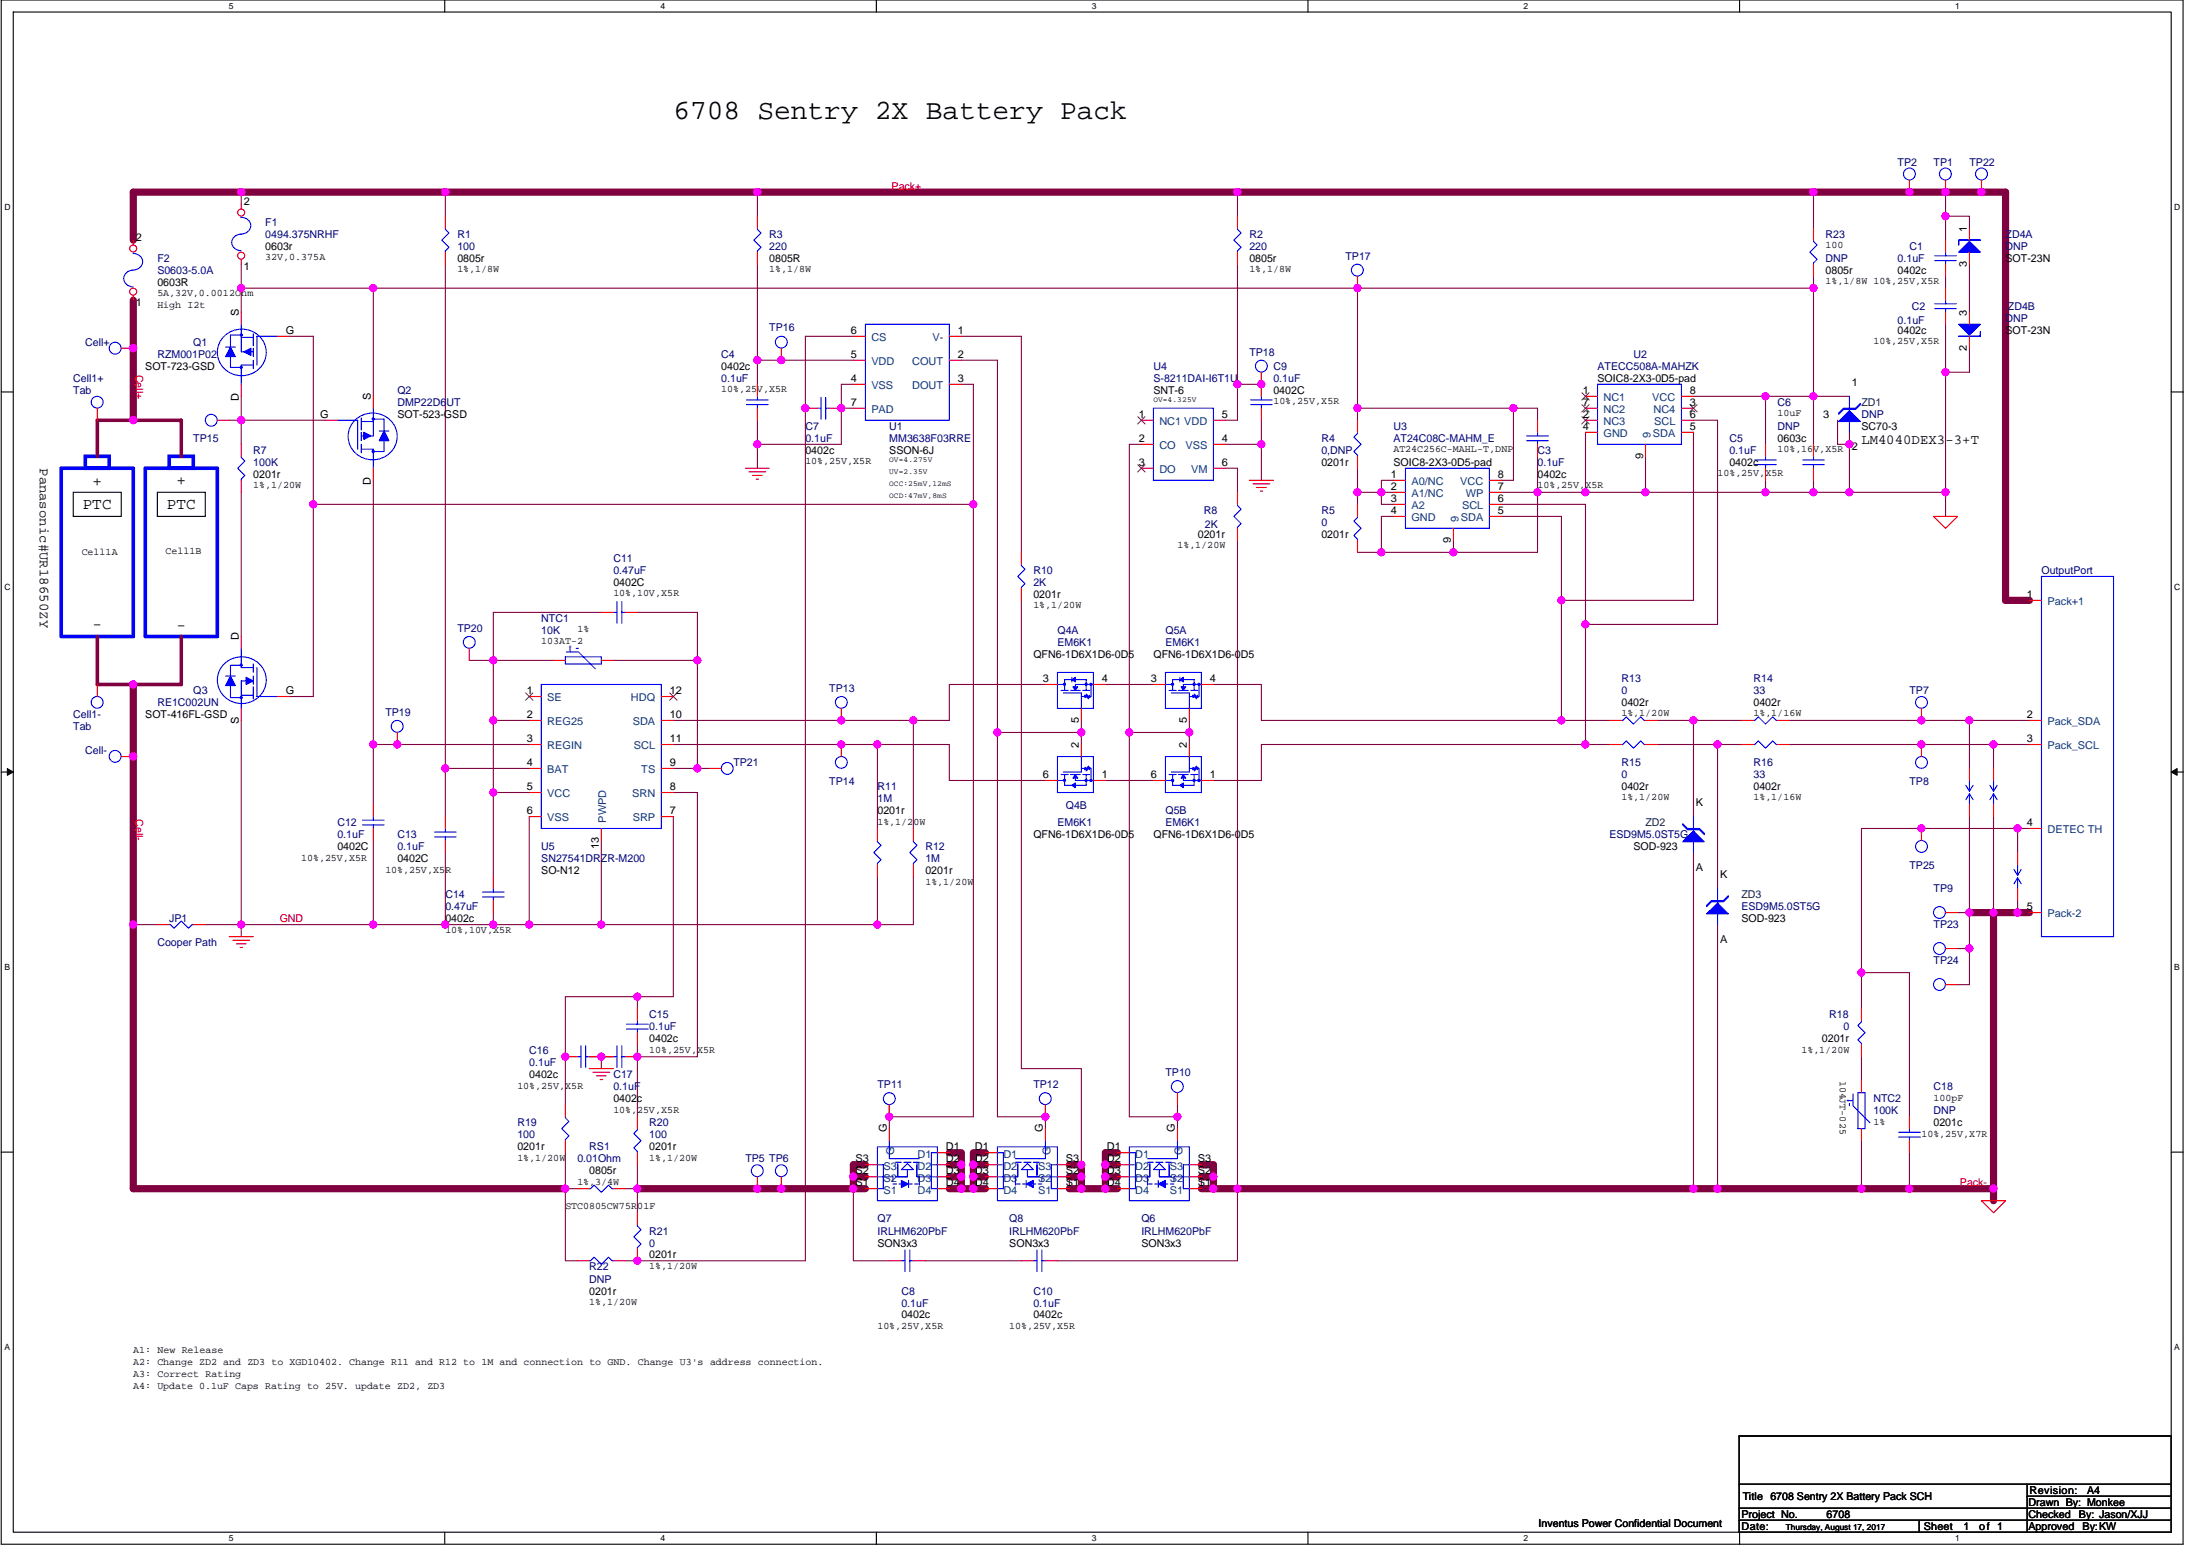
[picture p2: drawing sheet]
<svg xmlns="http://www.w3.org/2000/svg" width="297mm" height="210mm" viewBox="0 0 297 210" stroke-linecap="round" stroke-linejoin="round" font-family="sans-serif">
<defs><g id="words">
<text font-size="3.8" x="91.2" y="16">6708 Sentry 2X Battery Pack</text>
<g font-size="2.2">
<text x="12.5" y="65.8">+</text>
<text x="23.9" y="65.6">+</text>
<text x="11.2" y="68.9">PTC</text>
<text x="22.6" y="68.9">PTC</text>
<text x="12.5" y="85.1">-</text>
<text x="23.9" y="85.3">-</text>
</g>
<g font-size="1.9">
<text x="5.4" y="63.4" transform="rotate(90 5.4 63.4)">Panasonic#UR18650ZY</text>
<text x="252.1" y="60">LM4040DEX3-3+T</text>
</g>
<g font-size="1.6" fill="#00f">
<text x="77.1" y="88.2">t</text>
<text x="251" y="149.2" transform="rotate(-90 251 149.2)">t</text>
</g>
<g font-size="1.5" fill="#000080">
<text x="257" y="22.5">TP2</text>
<text x="261.9" y="22.5">TP1</text>
<text x="266.8" y="22.5">TP22</text>
<text x="21.3" y="35.5">F2</text>
<text x="35.9" y="30.6">F1</text>
<text x="35.9" y="32.2">0494.375NRHF</text>
<text x="62" y="32.2">R1</text>
<text x="62" y="33.8">100</text>
<text x="104.2" y="32.2">R3</text>
<text x="104.2" y="33.8">220</text>
<text x="169.2" y="32.2">R2</text>
<text x="169.2" y="33.8">220</text>
<text x="182.2" y="35.1">TP17</text>
<text x="247.3" y="32.2">R23</text>
<text x="247.3" y="35.5">DNP</text>
<text x="257" y="35.5">0.1uF</text>
<text x="258.6" y="33.8">C1</text>
<text x="271.6" y="32.2">ZD4A</text>
<text x="271.6" y="33.8">DNP</text>
<text x="21.3" y="37.1">S0603-5.0A</text>
<text x="259" y="42">C2</text>
<text x="272" y="42">ZD4B</text>
<text x="11.6" y="46.8">Cell+</text>
<text x="26.2" y="46.8">Q1</text>
<text x="104.2" y="44.9">TP16</text>
<text x="257" y="43.9">0.1uF</text>
<text x="271.6" y="43.6">DNP</text>
<text x="9.9" y="51.7">Cell1+</text>
<text x="9.9" y="53.3">Tab</text>
<text x="21.3" y="48.5">RZM001P02</text>
<text x="53.8" y="53.3">Q2</text>
<text x="97.7" y="48.5">C4</text>
<text x="97.7" y="51.7">0.1uF</text>
<text x="156.2" y="50.1">U4</text>
<text x="156.2" y="51.7">S-8211DAI-I6T1U</text>
<text x="169.2" y="48.1">TP18</text>
<text x="172.5" y="50.1">C9</text>
<text x="172.5" y="51.7">0.1uF</text>
<text x="216.4" y="50.1">ATECC508A-MAHZK</text>
<text x="221.3" y="48.5">U2</text>
<text x="26.2" y="59.8">TP15</text>
<text x="53.8" y="55">DMP22D6UT</text>
<text x="109.1" y="58.2">C7</text>
<text x="109.1" y="59.8">0.1uF</text>
<text x="120.5" y="58.2">U1</text>
<text x="120.5" y="59.8">MM3638F03RRE</text>
<text x="179" y="59.8">R4</text>
<text x="188.7" y="58.2">U3</text>
<text x="188.7" y="59.8">AT24C08C-MAHM_E</text>
<text x="234.2" y="59.8">C5</text>
<text x="240.8" y="55">C6</text>
<text x="240.8" y="58.2">DNP</text>
<text x="252.1" y="56.6">DNP</text>
<text x="34.3" y="61.5">R7</text>
<text x="34.3" y="63.1">100K</text>
<text x="179" y="61.5">0,DNP</text>
<text x="208.3" y="61.5">C3</text>
<text x="208.3" y="63.1">0.1uF</text>
<text x="234.2" y="61.5">0.1uF</text>
<text x="163.1" y="69.6">R8</text>
<text x="163.2" y="71.5">2K</text>
<text x="179" y="69.6">R5</text>
<text x="179" y="71.2">0</text>
<text x="83.1" y="76.1">C11</text>
<text x="83.1" y="77.7">0.47uF</text>
<text x="140" y="77.7">R10</text>
<text x="276.5" y="77.7">OutputPort</text>
<text x="140" y="79.4">2K</text>
<text x="62" y="85.5">TP20</text>
<text x="73.3" y="84.2">NTC1</text>
<text x="73.3" y="85.9">10K</text>
<text x="143.2" y="85.9">Q4A</text>
<text x="143.2" y="87.5">EM6K1</text>
<text x="157.9" y="85.9">Q5A</text>
<text x="157.9" y="87.5">EM6K1</text>
<text x="21.3" y="95.6">RE1C002UN</text>
<text x="26.2" y="94">Q3</text>
<text x="112.3" y="93.6">TP13</text>
<text x="219.6" y="92.4">R13</text>
<text x="219.6" y="94">0</text>
<text x="237.5" y="92.4">R14</text>
<text x="237.5" y="94">33</text>
<text x="258.6" y="94">TP7</text>
<text x="9.9" y="97.2">Cell1-</text>
<text x="9.9" y="98.8">Tab</text>
<text x="52.2" y="96.9">TP19</text>
<text x="11.6" y="102.1">Cell-</text>
<text x="99.3" y="103.7">TP21</text>
<text x="112.3" y="106.3">TP14</text>
<text x="118.8" y="107">R11</text>
<text x="219.6" y="103.7">R15</text>
<text x="219.6" y="105.3">0</text>
<text x="237.5" y="103.7">R16</text>
<text x="237.5" y="105.3">33</text>
<text x="258.6" y="106.3">TP8</text>
<text x="45.7" y="111.9">C12</text>
<text x="45.7" y="113.5">0.1uF</text>
<text x="53.8" y="113.5">C13</text>
<text x="118.8" y="108.6">1M</text>
<text x="143.2" y="111.9">EM6K1</text>
<text x="144.4" y="109.6">Q4B</text>
<text x="157.9" y="110.2">Q5B</text>
<text x="157.9" y="111.9">EM6K1</text>
<text x="218" y="113.5">ESD9M5.0ST5G</text>
<text x="53.8" y="115.1">0.1uF</text>
<text x="73.3" y="115.1">U5</text>
<text x="73.3" y="116.7">SN27541DRZR-M200</text>
<text x="125.3" y="115.1">R12</text>
<text x="125.3" y="116.7">1M</text>
<text x="258.6" y="117.7">TP25</text>
<text x="22.9" y="124.9">JP1</text>
<text x="60.3" y="121.6">C14</text>
<text x="60.3" y="123.2">0.47uF</text>
<text x="235.9" y="123.2">ESD9M5.0ST5G</text>
<text x="261.9" y="125.7">TP23</text>
<text x="261.9" y="120.8">TP9</text>
<text x="21.3" y="128.1">Cooper Path</text>
<text x="261.9" y="130.6">TP24</text>
<text x="87.9" y="137.9">C15</text>
<text x="247.8" y="137.9">R18</text>
<text x="71.7" y="142.7">C16</text>
<text x="87.9" y="139.5">0.1uF</text>
<text x="249.7" y="139.5">0</text>
<text x="71.7" y="144.4">0.1uF</text>
<text x="83.1" y="146">C17</text>
<text x="83.1" y="147.6">0.1uF</text>
<text x="118.8" y="147.3">TP11</text>
<text x="140" y="147.3">TP12</text>
<text x="157.9" y="145.7">TP10</text>
<text x="253.8" y="149.2">NTC2</text>
<text x="261.9" y="147.6">C18</text>
<text x="70.1" y="152.5">R19</text>
<text x="70.1" y="154.1">100</text>
<text x="79.8" y="155.7">RS1</text>
<text x="87.9" y="152.5">R20</text>
<text x="87.9" y="154.1">100</text>
<text x="253.8" y="150.9">100K</text>
<text x="261.9" y="150.9">DNP</text>
<text x="78.2" y="157.4">0.01Ohm</text>
<text x="101" y="157.4">TP5 TP6</text>
<text x="87.9" y="167.1">R21</text>
<text x="118.8" y="167.1">IRLHM620PbF</text>
<text x="118.8" y="165.5">Q7</text>
<text x="136.7" y="167.1">IRLHM620PbF</text>
<text x="136.7" y="165.5">Q8</text>
<text x="154.6" y="167.1">IRLHM620PbF</text>
<text x="154.6" y="165.5">Q6</text>
<text x="79.8" y="172">R22</text>
<text x="79.8" y="173.6">DNP</text>
<text x="87.9" y="168.8">0</text>
<text x="122.1" y="175.3">C8</text>
<text x="122.1" y="176.9">0.1uF</text>
<text x="140" y="175.3">C10</text>
<text x="140" y="176.9">0.1uF</text>
</g>
<g font-size="1.5">
<text x="33" y="27.8">2</text>
<text x="18.4" y="32.7">2</text>
<text x="35.9" y="33.8">0603r</text>
<text x="62" y="35.5">0805r</text>
<text x="104.2" y="35.5">0805R</text>
<text x="169.2" y="35.5">0805r</text>
<text x="266.4" y="31.4" transform="rotate(-90 266.4 31.4)">1</text>
<text x="271.6" y="35.5">SOT-23N</text>
<text x="18.4" y="41.5">1</text>
<text x="21.3" y="38.7">0603R</text>
<text x="33" y="36.6">1</text>
<text x="247.3" y="37.1">0805r</text>
<text x="257" y="37.1">0402c</text>
<text x="266.4" y="36.1" transform="rotate(-90 266.4 36.1)">3</text>
<text x="32.3" y="42.8" transform="rotate(-90 32.3 42.8)">S</text>
<text x="38.7" y="45.2">G</text>
<text x="115.2" y="45.2">6</text>
<text x="129.7" y="45.2">1</text>
<text x="257" y="45.2">0402c</text>
<text x="266.4" y="47.5" transform="rotate(-90 266.4 47.5)">2</text>
<text x="266.4" y="42.8" transform="rotate(-90 266.4 42.8)">3</text>
<text x="271.6" y="45.2">SOT-23N</text>
<text x="19.7" y="50.1">SOT-723-GSD</text>
<text x="97.7" y="50.1">0402c</text>
<text x="115.2" y="51.7">4</text>
<text x="115.2" y="48.4">5</text>
<text x="129.7" y="48.4">2</text>
<text x="129.7" y="51.7">3</text>
<text x="156.2" y="53.3">SNT-6</text>
<text x="172.5" y="53.3">0402C</text>
<text x="214.4" y="53.3">1</text>
<text x="216.4" y="51.7">SOIC8-2X3-0D5-pad</text>
<text x="228.9" y="53.3">8</text>
<text x="250.8" y="52.2">1</text>
<text x="32.3" y="54.3" transform="rotate(-90 32.3 54.3)">D</text>
<text x="43.4" y="56.6">G</text>
<text x="50.2" y="54.1" transform="rotate(-90 50.2 54.1)">S</text>
<text x="53.8" y="56.6">SOT-523-GSD</text>
<text x="115.2" y="54.9">7</text>
<text x="154.3" y="56.6">1</text>
<text x="154.3" y="59.8">2</text>
<text x="165.5" y="56.6">5</text>
<text x="165.5" y="59.8">4</text>
<text x="214.4" y="56.6">2</text>
<text x="214.4" y="58.2">4</text>
<text x="214.4" y="54.9">7</text>
<text x="228.9" y="56.6">6</text>
<text x="228.9" y="54.9">3</text>
<text x="228.9" y="58.2">5</text>
<text x="240.8" y="59.8">0603c</text>
<text x="246.9" y="56.6">3</text>
<text x="252.1" y="58.2">SC70-3</text>
<text x="34.3" y="64.7">0201r</text>
<text x="50.2" y="65.6" transform="rotate(-90 50.2 65.6)">D</text>
<text x="109.1" y="61.5">0402c</text>
<text x="120.5" y="61.5">SSON-6J</text>
<text x="154.3" y="63.1">3</text>
<text x="165.5" y="63.1">6</text>
<text x="179" y="63.1">0201r</text>
<text x="188.4" y="64.7">1</text>
<text x="188.7" y="63.1">SOIC8-2X3-0D5-pad</text>
<text x="202.9" y="64.7">8</text>
<text x="208.3" y="64.7">0402c</text>
<text x="222.5" y="62.1" transform="rotate(-90 222.5 62.1)">9</text>
<text x="234.2" y="63.1">0402c</text>
<text x="250.8" y="61">2</text>
<text x="188.4" y="66.3">2</text>
<text x="188.4" y="67.9">3</text>
<text x="188.4" y="69.6">4</text>
<text x="202.9" y="67.9">6</text>
<text x="202.9" y="66.3">7</text>
<text x="202.9" y="69.6">5</text>
<text x="162.2" y="72.8">0201r</text>
<text x="179" y="72.8">0201r</text>
<text x="196.5" y="73.5" transform="rotate(-90 196.5 73.5)">9</text>
<text x="83.1" y="79.4">0402C</text>
<text x="140" y="81">0201r</text>
<text x="274.5" y="80.9">1</text>
<text x="32.3" y="86.6" transform="rotate(-90 32.3 86.6)">D</text>
<text x="140" y="89.1">QFN6-1D6X1D6-0D5</text>
<text x="156.2" y="89.1">QFN6-1D6X1D6-0D5</text>
<text x="38.7" y="94">G</text>
<text x="71.3" y="94">1</text>
<text x="90.7" y="94">12</text>
<text x="141.3" y="92.3">3</text>
<text x="149.2" y="92.3">4</text>
<text x="155.9" y="92.3">3</text>
<text x="163.9" y="92.3">4</text>
<text x="219.6" y="95.6">0402r</text>
<text x="237.5" y="95.6">0402r</text>
<text x="19.7" y="97.2">SOT-416FL-GSD</text>
<text x="32.3" y="98" transform="rotate(-90 32.3 98)">S</text>
<text x="71.3" y="97.2">2</text>
<text x="71.3" y="100.5">3</text>
<text x="90.7" y="100.5">11</text>
<text x="90.7" y="97.2">10</text>
<text x="146.1" y="101.3" transform="rotate(-90 146.1 101.3)">2</text>
<text x="146.1" y="97.9" transform="rotate(-90 146.1 97.9)">5</text>
<text x="160.8" y="101.3" transform="rotate(-90 160.8 101.3)">2</text>
<text x="160.8" y="97.9" transform="rotate(-90 160.8 97.9)">5</text>
<text x="274.5" y="100.5">3</text>
<text x="274.5" y="97.2">2</text>
<text x="71.3" y="103.7">4</text>
<text x="71.3" y="107">5</text>
<text x="90.7" y="107">8</text>
<text x="90.7" y="103.7">9</text>
<text x="141.3" y="105.3">6</text>
<text x="149.2" y="105.3">1</text>
<text x="155.9" y="105.3">6</text>
<text x="163.9" y="105.3">1</text>
<text x="219.6" y="107">0402r</text>
<text x="237.5" y="107">0402r</text>
<text x="71.3" y="110.2">6</text>
<text x="90.7" y="110.2">7</text>
<text x="118.8" y="110.2">0201r</text>
<text x="140" y="113.5">QFN6-1D6X1D6-0D5</text>
<text x="156.2" y="113.5">QFN6-1D6X1D6-0D5</text>
<text x="229.7" y="109.1">K</text>
<text x="274.5" y="111.8">4</text>
<text x="45.7" y="115.1">0402C</text>
<text x="53.8" y="116.7">0402C</text>
<text x="73.3" y="118.4">SO-N12</text>
<text x="81.1" y="115" transform="rotate(-90 81.1 115)">13</text>
<text x="125.3" y="118.4">0201r</text>
<text x="221.3" y="115.1">SOD-923</text>
<text x="229.7" y="117.9">A</text>
<text x="233" y="118.8">K</text>
<text x="60.3" y="124.9">0402c</text>
<text x="235.9" y="124.9">SOD-923</text>
<text x="274.5" y="123.2">5</text>
<text x="233" y="127.6">A</text>
<text x="87.9" y="141.1">0402c</text>
<text x="246.8" y="141.1">0201r</text>
<text x="71.7" y="146">0402c</text>
<text x="83.1" y="149.2">0402c</text>
<text x="70.1" y="155.7">0201r</text>
<text x="87.9" y="155.7">0201r</text>
<text x="120.1" y="153.3" transform="rotate(-90 120.1 153.3)">G</text>
<text x="128.1" y="155.7">D1</text>
<text x="132.1" y="155.7">D1</text>
<text x="141.3" y="153.3" transform="rotate(-90 141.3 153.3)">G</text>
<text x="149.9" y="155.7">D1</text>
<text x="159.1" y="153.3" transform="rotate(-90 159.1 153.3)">G</text>
<text x="261.9" y="152.5">0201c</text>
<text x="79.8" y="159">0805r</text>
<text x="115.9" y="159">S2</text>
<text x="115.9" y="160.6">S1</text>
<text x="115.9" y="157.4">S3</text>
<text x="128.1" y="157.4">D2</text>
<text x="128.1" y="160.6">D4</text>
<text x="128.1" y="159">D3</text>
<text x="132.1" y="157.4">D2</text>
<text x="132.1" y="160.6">D4</text>
<text x="132.1" y="159">D3</text>
<text x="144.4" y="159">S2</text>
<text x="144.4" y="160.6">S1</text>
<text x="144.4" y="157.4">S3</text>
<text x="149.9" y="157.4">D2</text>
<text x="149.9" y="160.6">D4</text>
<text x="149.9" y="159">D3</text>
<text x="162.2" y="159">S2</text>
<text x="162.2" y="160.6">S1</text>
<text x="162.2" y="157.4">S3</text>
<text x="87.9" y="170.4">0201r</text>
<text x="118.8" y="168.8">SON3x3</text>
<text x="136.7" y="168.8">SON3x3</text>
<text x="154.6" y="168.8">SON3x3</text>
<text x="79.8" y="175.3">0201r</text>
<text x="122.1" y="178.5">0402c</text>
<text x="140" y="178.5">0402c</text>
<text x="236" y="203.1">Title 6708 Sentry 2X Battery Pack SCH</text>
<text x="274.7" y="203.9">Drawn By: Monkee</text>
<text x="274.9" y="202.2">Revision:</text>
<text x="282.7" y="202.2">A4</text>
<text x="208.4" y="206.8">Inventus Power Confidential Document</text>
<text x="235.9" y="207.1">Date:</text>
<text x="235.9" y="205.5">Project No.</text>
<text x="247.4" y="205.5">6708</text>
<text x="260.6" y="207.1">Sheet</text>
<text x="266" y="207.1">1</text>
<text x="268.1" y="207.1">of 1</text>
<text x="274.7" y="205.5">Checked</text>
<text x="274.7" y="207.1">Approved</text>
<text x="281.6" y="205.5">By: Jason/XJJ</text>
<text x="282.1" y="207.1">By:KW</text>
</g>
<g font-size="1.5" fill="#f00">
<text x="120.8" y="25.7">Pack+</text>
<text x="18.4" y="50.7" transform="rotate(90 18.4 50.7)">Cell+</text>
<text x="18.4" y="110.9" transform="rotate(90 18.4 110.9)">Cell-</text>
<text x="37.9" y="124.9">GND</text>
<text x="265.5" y="160.6">Pack-</text>
</g>
<g font-size="1.5" fill="#004080">
<text x="118" y="46.2">CS</text>
<text x="126.3" y="46.2">V-</text>
<text x="118" y="52.7">VSS</text>
<text x="118" y="49.4">VDD</text>
<text x="123.5" y="49.4">COUT</text>
<text x="123.5" y="52.7">DOUT</text>
<text x="118" y="55.9">PAD</text>
<text x="157" y="57.6">NC1 VDD</text>
<text x="217.2" y="54.3">NC1</text>
<text x="217.2" y="57.6">NC3</text>
<text x="217.2" y="59.2">GND</text>
<text x="217.2" y="55.9">NC2</text>
<text x="223.6" y="59.4" transform="rotate(-90 223.6 59.4)">9</text>
<text x="223.8" y="54.3">VCC</text>
<text x="223.9" y="59.2">SDA</text>
<text x="224" y="55.9">NC4</text>
<text x="224" y="57.6">SCL</text>
<text x="157" y="60.8">CO</text>
<text x="157" y="64.1">DO</text>
<text x="160.6" y="60.8">VSS</text>
<text x="161.3" y="64.1">VM</text>
<text x="191.2" y="65.7">A0/NC</text>
<text x="197.8" y="65.7">VCC</text>
<text x="191.2" y="67.3">A1/NC</text>
<text x="191.2" y="68.9">A2</text>
<text x="191.2" y="70.6">GND</text>
<text x="197.5" y="70.7" transform="rotate(-90 197.5 70.7)">9</text>
<text x="197.9" y="70.6">SDA</text>
<text x="198" y="68.9">SCL</text>
<text x="198.5" y="67.3">WP</text>
<text x="277.3" y="81.9">Pack+1</text>
<text x="74.1" y="95">SE</text>
<text x="85.4" y="95">HDQ</text>
<text x="74.1" y="98.2">REG25</text>
<text x="74.1" y="101.5">REGIN</text>
<text x="85.7" y="98.2">SDA</text>
<text x="85.9" y="101.5">SCL</text>
<text x="277.3" y="101.5">Pack_SCL</text>
<text x="277.3" y="98.2">Pack_SDA</text>
<text x="74.1" y="104.7">BAT</text>
<text x="74.1" y="107.9">VCC</text>
<text x="85.6" y="107.9">SRN</text>
<text x="86.9" y="104.7">TS</text>
<text x="74.1" y="111.2">VSS</text>
<text x="82.1" y="111.4" transform="rotate(-90 82.1 111.4)">PWPD</text>
<text x="85.7" y="111.2">SRP</text>
<text x="277.3" y="112.8">DETEC TH</text>
<text x="277.3" y="124.2">Pack-2</text>
<text x="119.7" y="160">S2</text>
<text x="119.7" y="161.6">S1</text>
<text x="119.7" y="158.3">S3</text>
<text x="121.1" y="156.4" transform="rotate(-90 121.1 156.4)">G</text>
<text x="124.3" y="156.7">D1</text>
<text x="124.3" y="158.3">D2</text>
<text x="124.3" y="161.6">D4</text>
<text x="124.3" y="160">D3</text>
<text x="135.9" y="156.7">D1</text>
<text x="135.9" y="158.3">D2</text>
<text x="135.9" y="161.6">D4</text>
<text x="135.9" y="160">D3</text>
<text x="140.6" y="160">S2</text>
<text x="140.6" y="161.6">S1</text>
<text x="140.6" y="158.3">S3</text>
<text x="142.3" y="156.4" transform="rotate(-90 142.3 156.4)">G</text>
<text x="153.8" y="156.7">D1</text>
<text x="153.8" y="158.3">D2</text>
<text x="153.8" y="161.6">D4</text>
<text x="153.8" y="160">D3</text>
<text x="158.5" y="160">S2</text>
<text x="158.5" y="161.6">S1</text>
<text x="158.5" y="158.3">S3</text>
<text x="160.2" y="156.4" transform="rotate(-90 160.2 156.4)">G</text>
</g>
<g font-size="1.5" fill="#004040">
<text x="252.1" y="55">ZD1</text>
<text x="222.9" y="111.9">ZD2</text>
<text x="235.9" y="121.6">ZD3</text>
</g>
<g font-size="1.4">
<text x="35.9" y="35.2">32V,0.375A</text>
<text x="247.3" y="33.6">100</text>
<text x="21.3" y="41.7">High I2t</text>
<text x="21.3" y="40.1">5A,32V,0.0012Ohm</text>
<text x="62" y="36.9">1%,1/8W</text>
<text x="104.2" y="36.9">1%,1/8W</text>
<text x="169.2" y="36.9">1%,1/8W</text>
<text x="247.3" y="38.5">1%,1/8W 10%,25V,X5R</text>
<text x="253.8" y="46.6">10%,25V,X5R</text>
<text x="97.7" y="53.1">10%,25V,X5R</text>
<text x="172.5" y="54.7">10%,25V,X5R</text>
<text x="240.8" y="56.3">10uF</text>
<text x="109.1" y="62.9">10%,25V,X5R</text>
<text x="188.7" y="61.2">AT24C256C-MAHL-T,DNP</text>
<text x="232.6" y="64.5">10%,25V,X5R</text>
<text x="240.8" y="61.2">10%,16V,X5R</text>
<text x="34.3" y="66.1">1%,1/20W</text>
<text x="208.3" y="66.1">10%,25V,X5R</text>
<text x="11.1" y="75.2">Cell1A</text>
<text x="22.4" y="75.1">Cell1B</text>
<text x="159.5" y="74.2">1%,1/20W</text>
<text x="83.1" y="80.7">10%,10V,X5R</text>
<text x="140" y="82.4">1%,1/20W</text>
<text x="73.3" y="87.2">103AT-2</text>
<text x="78.2" y="85.6">1%</text>
<text x="219.6" y="97">1%,1/20W</text>
<text x="237.5" y="97">1%,1/16W</text>
<text x="118.8" y="111.6">1%,1/20W</text>
<text x="219.6" y="108.4">1%,1/20W</text>
<text x="237.5" y="108.4">1%,1/16W</text>
<text x="40.8" y="116.5">10%,25V,X5R</text>
<text x="52.2" y="118.1">10%,25V,X5R</text>
<text x="125.3" y="119.8">1%,1/20W</text>
<text x="60.3" y="126.3">10%,10V,X5R</text>
<text x="87.9" y="142.5">10%,25V,X5R</text>
<text x="244" y="142.5">1%,1/20W</text>
<text x="70.1" y="147.4">10%,25V,X5R</text>
<text x="249.2" y="146.3" transform="rotate(90 249.2 146.3)">104JT-025</text>
<text x="261.9" y="149">100pF</text>
<text x="83.1" y="150.6">10%,25V,X5R</text>
<text x="253.8" y="152.3">1%</text>
<text x="260.3" y="153.9">10%,25V,X7R</text>
<text x="70.1" y="157.1">1%,1/20W</text>
<text x="78.2" y="160.4">1%,3/4W</text>
<text x="87.9" y="157.1">1%,1/20W</text>
<text x="76.6" y="163.6">STC0805CW75R01F</text>
<text x="87.9" y="171.8">1%,1/20W</text>
<text x="79.8" y="176.7">1%,1/20W</text>
<text x="118.8" y="179.9">10%,25V,X5R</text>
<text x="136.7" y="179.9">10%,25V,X5R</text>
<text x="18.1" y="183.2">A1: New Release</text>
<text x="18.1" y="184.8">A2: Change ZD2 and ZD3 to XGD10402. Change R11 and R12 to 1M and connection to GND. Change U3's address connection.</text>
<text x="18.1" y="186.4">A3: Correct Rating</text>
<text x="18.1" y="188">A4: Update 0.1uF Caps Rating to 25V. update ZD2, ZD3</text>
</g>
<g font-size="1.2">
<text x="31" y="1.2">5</text>
<text x="89.4" y="1.2">4</text>
<text x="147.9" y="1.2">3</text>
<text x="206.4" y="1.2">2</text>
<text x="264.8" y="1.2">1</text>
<text x=".6" y="28.4">D</text>
<text x="294.5" y="28.4">D</text>
<text x=".6" y="79.8">C</text>
<text x="294.5" y="79.8">C</text>
<text x=".6" y="131.3">B</text>
<text x="294.5" y="131.3">B</text>
<text x=".6" y="182.7">A</text>
<text x="294.5" y="182.7">A</text>
<text x="31" y="208.7">5</text>
<text x="89.4" y="208.7">4</text>
<text x="147.9" y="208.7">3</text>
<text x="206.4" y="208.7">2</text>
<text x="264.8" y="208.7">1</text>
</g>
<g font-size="1.1">
<text x="156.2" y="54.5">OV=4.325V</text>
<text x="120.5" y="62.6">OV=4.275V</text>
<text x="120.5" y="64.2">UV=2.35V</text>
<text x="120.5" y="65.8">OCC:25mV,12mS</text>
<text x="120.5" y="67.5">OCD:47mV,8mS</text>
<text x="241.9" y="207.1">Thursday, August 17, 2017</text>
</g>
</g></defs>
<path d="M.2 0h295.5v209.1h-295.5zM1.8 1.6h292.3v205.8h-292.3z" fill="none" stroke="#000" stroke-width=".15"/>
<g fill="#fff">
<path d="M31 .2h.6v1.3h-.6z"/>
<path d="M31 207.6h.6v1.3h-.6z"/>
</g>
<path d="M60.2 0v1.6M60.2 207.4v1.7" fill="none" stroke="#000" stroke-width=".15"/>
<g fill="#fff">
<path d="M89.4 .2h.7v1.3h-.7z"/>
<path d="M89.4 207.6h.7v1.3h-.7z"/>
</g>
<path d="M118.7 0v1.6M118.7 207.4v1.7" fill="none" stroke="#000" stroke-width=".15"/>
<g fill="#fff">
<path d="M147.9 .2h.6v1.3h-.6z"/>
<path d="M147.9 207.6h.6v1.3h-.6z"/>
</g>
<path d="M177.2 0v1.6M177.2 207.4v1.7" fill="none" stroke="#000" stroke-width=".15"/>
<g fill="#fff">
<path d="M206.4 .2h.6v1.3h-.6z"/>
<path d="M206.4 207.6h.6v1.3h-.6z"/>
</g>
<path d="M235.6 0v1.6M235.6 207.4v1.7" fill="none" stroke="#000" stroke-width=".15"/>
<g fill="#fff">
<path d="M264.8 .2h.7v1.3h-.7z"/>
<path d="M264.8 207.6h.7v1.3h-.7z"/>
<path d="M.6 27.3h.8v1.3h-.8z"/>
<path d="M294.5 27.3h.8v1.3h-.8z"/>
<path d="M.6 78.8h.8v1.3h-.8z"/>
<path d="M294.5 78.8h.8v1.3h-.8z"/>
</g>
<path d="M.2 53.1h1.6M294.1 53.1h1.6" fill="none" stroke="#000" stroke-width=".15"/>
<g fill="#fff">
<path d="M.6 130.2h.8v1.3h-.8z"/>
<path d="M294.5 130.2h.8v1.3h-.8z"/>
</g>
<path d="M.2 104.5h1.6M294.1 104.5h1.6" fill="none" stroke="#000" stroke-width=".15"/>
<path d="M1 104.1l.8 .4-.8 .5zM294.1 104.5l.8-.4v.9z" fill="#000" stroke="#000" stroke-width=".14"/>
<g fill="#fff">
<path d="M.6 181.7h.8v1.3h-.8z"/>
<path d="M294.5 181.7h.8v1.3h-.8z"/>
</g>
<path d="M9.9 66.7h6.5v3.2h-6.5zM21.3 66.7h6.5v3.2h-6.5zM.2 156h1.6M294.1 156h1.6M235.6 194.4h58.5v13h-58.5zM235.6 194.4h19.5M235.6 200.9h58.5M235.6 204.2h58.5M235.6 205.8h58.5M259.9 205.8v1.6M274.6 200.9v6.5M274.6 202.5h19.5" fill="none" stroke="#000" stroke-width=".15"/>
<path d="M8.3 63.4h9.8v22.8h-9.8zM11.6 61.8h3.2v1.6h-3.2zM19.7 63.4h9.7v22.8h-9.7zM22.9 61.8h3.3v1.6h-3.3z" fill="none" stroke="#00f" stroke-width=".49"/>
<g fill="none" stroke="#800040" stroke-width=".97">
<path d="M18.1 32.5v-6.5h253.5v55.3h3.3M18.1 40.6v16.3M18.1 92.7v68.2h58.5M266.8 123.5h3.2M270 123.5v37.4M270 123.5h4.9M115.6 159.3h1.6M115.6 159.3v1.6M117.2 157.7h-1.6v1.6M128.6 156.1h1.6v1.6M128.6 159.3h1.6v1.6M128.6 157.7h1.6v1.6"/>
<path d="M131.8 159.3h1.7M131.8 159.3v1.6M133.5 156.1h-1.7v1.6M133.5 157.7h-1.7v1.6M144.8 157.7h1.7v1.6M144.8 159.3h1.7M146.5 159.3v1.6M149.7 157.7h1.7M149.7 157.7v1.6M149.7 159.3h1.7M149.7 159.3v1.6M151.4 156.1h-1.7v1.6"/>
<path d="M162.7 157.7h1.7v1.6M162.7 159.3h1.7M164.4 159.3v1.6M86.3 160.9h29.3M115.6 160.9h1.6M128.6 160.9h1.6M130.2 160.9h1.6M131.8 160.9h1.7M144.8 160.9h1.7M146.5 160.9h3.2M149.7 160.9h1.7M162.7 160.9h1.7"/>
<path d="M164.4 160.9h105.6M270 160.9v1.7"/>
</g>
<g fill="#f0f" stroke="#f0f" stroke-width=".15">
<circle cx="270" cy="123.5" r=".48"/>
<circle cx="270" cy="160.9" r=".48"/>
<circle cx="260.3" cy="97.5" r=".48"/>
<circle cx="60.3" cy="26" r=".48"/>
<circle cx="18" cy="92.7" r=".48"/>
<circle cx="252.1" cy="160.9" r=".48"/>
<circle cx="263.5" cy="29.3" r=".48"/>
<circle cx="273.3" cy="123.5" r=".48"/>
<circle cx="239.1" cy="53.6" r=".48"/>
<circle cx="245.6" cy="53.6" r=".48"/>
<circle cx="245.6" cy="66.6" r=".48"/>
<circle cx="260.3" cy="100.8" r=".48"/>
<circle cx="268.4" cy="26" r=".48"/>
<circle cx="81.4" cy="125.2" r=".48"/>
<circle cx="71.7" cy="125.2" r=".48"/>
<circle cx="32.7" cy="125.2" r=".48"/>
<circle cx="66.8" cy="107.3" r=".48"/>
<circle cx="66.8" cy="97.5" r=".48"/>
<circle cx="66.8" cy="89.4" r=".48"/>
<circle cx="66.8" cy="125.2" r=".48"/>
<circle cx="60.3" cy="104" r=".48"/>
<circle cx="60.3" cy="125.2" r=".48"/>
<circle cx="50.6" cy="100.8" r=".48"/>
<circle cx="94.5" cy="89.4" r=".48"/>
<circle cx="94.5" cy="104" r=".48"/>
<circle cx="32.7" cy="26" r=".48"/>
<circle cx="32.7" cy="56.9" r=".48"/>
<circle cx="86.3" cy="143.1" r=".48"/>
<circle cx="81.4" cy="143.1" r=".48"/>
<circle cx="76.6" cy="160.9" r=".48"/>
<circle cx="86.3" cy="160.9" r=".48"/>
<circle cx="76.6" cy="143.1" r=".48"/>
<circle cx="102.6" cy="160.9" r=".48"/>
<circle cx="211.5" cy="97.5" r=".48"/>
<circle cx="214.7" cy="100.8" r=".48"/>
<circle cx="113.9" cy="97.5" r=".48"/>
<circle cx="113.9" cy="100.8" r=".48"/>
<circle cx="86.3" cy="170.7" r=".48"/>
<circle cx="113.9" cy="55.3" r=".48"/>
<circle cx="102.6" cy="60.1" r=".48"/>
<circle cx="183.9" cy="39" r=".48"/>
<circle cx="50.6" cy="39" r=".48"/>
<circle cx="102.6" cy="48.8" r=".48"/>
<circle cx="167.6" cy="26" r=".48"/>
<circle cx="102.6" cy="26" r=".48"/>
<circle cx="229.4" cy="97.5" r=".48"/>
<circle cx="232.6" cy="100.8" r=".48"/>
<circle cx="115.6" cy="159.3" r=".48"/>
<circle cx="146.5" cy="159.3" r=".48"/>
<circle cx="146.5" cy="157.7" r=".48"/>
<circle cx="141.6" cy="151.2" r=".48"/>
<circle cx="50.6" cy="125.2" r=".48"/>
<circle cx="42.4" cy="68.3" r=".48"/>
<circle cx="32.7" cy="39" r=".48"/>
<circle cx="86.3" cy="134.9" r=".48"/>
<circle cx="260.3" cy="112.1" r=".48"/>
<circle cx="109.1" cy="55.3" r=".48"/>
<circle cx="252.1" cy="131.7" r=".48"/>
<circle cx="258.6" cy="160.9" r=".48"/>
<circle cx="131.8" cy="68.3" r=".48"/>
<circle cx="120.4" cy="151.2" r=".48"/>
<circle cx="164.3" cy="159.3" r=".48"/>
<circle cx="170.8" cy="60.1" r=".48"/>
<circle cx="170.8" cy="52" r=".48"/>
<circle cx="146.5" cy="160.9" r=".48"/>
<circle cx="149.7" cy="160.9" r=".48"/>
<circle cx="167.6" cy="52" r=".48"/>
<circle cx="149.7" cy="157.7" r=".48"/>
<circle cx="149.7" cy="159.3" r=".48"/>
<circle cx="245.6" cy="26" r=".48"/>
<circle cx="159.5" cy="151.2" r=".48"/>
<circle cx="167.6" cy="160.9" r=".48"/>
<circle cx="229.4" cy="160.9" r=".48"/>
<circle cx="263.5" cy="26" r=".48"/>
<circle cx="258.6" cy="26" r=".48"/>
<circle cx="115.6" cy="160.9" r=".48"/>
<circle cx="105.8" cy="160.9" r=".48"/>
<circle cx="105.8" cy="48.8" r=".48"/>
<circle cx="53.8" cy="100.8" r=".48"/>
<circle cx="135.1" cy="99.2" r=".48"/>
<circle cx="153" cy="99.2" r=".48"/>
<circle cx="146.5" cy="99.2" r=".48"/>
<circle cx="161.1" cy="99.2" r=".48"/>
<circle cx="164.3" cy="160.9" r=".48"/>
<circle cx="130.2" cy="157.7" r=".48"/>
<circle cx="130.2" cy="159.3" r=".48"/>
<circle cx="131.8" cy="157.7" r=".48"/>
<circle cx="131.8" cy="159.3" r=".48"/>
<circle cx="130.2" cy="160.9" r=".48"/>
<circle cx="131.8" cy="160.9" r=".48"/>
<circle cx="250.5" cy="60.1" r=".48"/>
<circle cx="211.5" cy="81.3" r=".48"/>
<circle cx="214.7" cy="84.5" r=".48"/>
<circle cx="18" cy="47.1" r=".48"/>
<circle cx="18" cy="56.9" r=".48"/>
<circle cx="18" cy="102.4" r=".48"/>
<circle cx="18" cy="125.2" r=".48"/>
<circle cx="270" cy="100.8" r=".48"/>
<circle cx="266.7" cy="97.5" r=".48"/>
<circle cx="266.7" cy="123.5" r=".48"/>
<circle cx="266.7" cy="128.4" r=".48"/>
<circle cx="250.5" cy="66.6" r=".48"/>
<circle cx="232.6" cy="160.9" r=".48"/>
<circle cx="222.9" cy="66.6" r=".48"/>
<circle cx="239.1" cy="66.6" r=".48"/>
<circle cx="214.7" cy="66.6" r=".48"/>
<circle cx="263.5" cy="50.4" r=".48"/>
<circle cx="263.5" cy="66.6" r=".48"/>
<circle cx="205" cy="55.3" r=".48"/>
<circle cx="196.9" cy="74.8" r=".48"/>
<circle cx="208.2" cy="66.6" r=".48"/>
<circle cx="187.1" cy="74.8" r=".48"/>
<circle cx="187.1" cy="66.6" r=".48"/>
<circle cx="183.9" cy="66.6" r=".48"/>
<circle cx="183.9" cy="55.3" r=".48"/>
<circle cx="123.7" cy="97.5" r=".48"/>
<circle cx="118.8" cy="125.2" r=".48"/>
<circle cx="118.8" cy="100.8" r=".48"/>
<circle cx="273.3" cy="112.1" r=".48"/>
<circle cx="245.6" cy="39" r=".48"/>
</g>
<g fill="none" stroke="#800040" stroke-width=".15">
<path d="M32.7 39h17.9M32.7 39v3.3M32.7 26v1.6M32.7 35.8v3.2M50.6 39h133.3M50.6 39v14.7M60.3 26v3.3M60.3 35.8v68.2M102.6 35.8v13M102.6 26v3.3M167.6 26v3.3M167.6 35.8v16.2"/>
<path d="M183.9 39v16.3M183.9 39h61.7M245.6 37.4v1.6M245.6 26v4.9M245.6 39v14.7M263.5 26v3.3M263.5 37.4v1.6M266.8 30.9v-1.6h-3.3v3.2M266.8 35.8v6.5M31 56.9h1.7M32.7 56.9v3.3M32.7 53.7v3.2"/>
<path d="M32.7 56.9h11.4M39.2 45.5h3.2v22.8M102.6 48.8h13M102.6 56.9v3.3M102.6 48.8v3.2M114 55.3v4.9h-11.4M114 55.3h1.6M115.6 45.5h-6.5v125.2h-24.4M115.6 52h-1.6v3.3M130.2 48.8h4.9v50.4M130.2 52h1.6v16.3M130.2 45.5h8.1v29.3"/>
<path d="M167.6 52v4.9h-1.6M167.6 52h3.3M170.9 56.9v3.3M170.9 52v1.7M170.9 50.4v1.6M183.9 55.3v1.6M183.9 55.3h21.1M205 55.3h3.3v1.6M205 55.3v9.7h-1.6M214.8 58.5v8.2M229.4 53.7h9.7M229.4 56.9h3.2v27.6h-17.8"/>
<path d="M229.4 58.5v22.8h-17.9M239.1 53.7h6.5M239.1 53.7v6.5M245.6 53.7v6.5M245.6 53.7h4.9M248.9 56.9v3.3h1.6M250.5 58.5v1.7M263.5 50.4v16.3M263.5 43.9v6.5M266.8 47.1v3.3h-3.3M32.7 66.7v19.5M42.4 68.3v26h-3.2"/>
<path d="M42.4 68.3h89.4M50.6 65v35.8M102.6 60.2v3.2M131.8 68.3v82.9h-11.3M154.6 60.2h-1.6v39M166 60.2h4.9M166 63.4h1.6v3.3M167.6 73.2v97.5h-24.4M170.9 60.2v4.8M183.9 74.8h3.2M183.9 63.4v3.3M183.9 66.7h3.2v1.6h1.6"/>
<path d="M183.9 66.7v1.6M187.1 74.8h9.8M188.7 65h-1.6v1.7h1.6M188.7 69.9h-1.6v4.9M196.9 73.2v1.6M203.4 68.3h11.4v16.2M203.4 69.9h8.1v11.4M203.4 66.7h4.9M208.3 66.7h6.5M208.3 61.8v4.9M208.3 66.7v8.1h-11.4M214.8 66.7h8.1"/>
<path d="M222.9 61.8v4.9M222.9 66.7h16.2M239.1 65v1.7M239.1 66.7h6.5M245.6 65v1.7M245.6 66.7h4.9M250.5 66.7h13M250.5 60.2v6.5M263.5 66.7v3.2M32.7 97.5v27.7M63.6 89.4h3.2M66.8 97.5v9.8"/>
<path d="M66.8 89.4v8.1h4.9M66.8 89.4h8.1M81.4 82.9h-14.6v6.5M83.1 89.4h11.4M86.3 82.9h8.2v6.5M91.2 97.5h32.5M94.5 89.4v14.6M123.7 97.5v14.7M135.1 99.2h11.4M135.1 99.2v52h6.5M138.3 81.3v63.4h8.2v13M141.6 92.7h-13v4.8h-4.9"/>
<path d="M146.5 97.5v1.7M146.5 99.2v1.6M149.7 92.7h6.5M153 99.2v52h6.5M153 99.2h8.1M161.1 97.5v1.7M161.1 99.2v1.6M164.4 92.7h6.5v4.8h40.6M211.5 81.3v16.2M211.5 97.5h6.5M214.8 84.5v16.3M224.5 97.5h4.9"/>
<path d="M229.4 97.5h6.5M229.4 97.5v13.1M242.4 97.5h24.4M274.9 97.5h-8.1v6.5M50.6 100.8v8.1M50.6 113.8v11.4M60.3 104v6.6M60.3 115.4v9.8M60.3 104h11.4M66.8 107.3v11.4M66.8 107.3h4.9M71.7 110.6v14.6"/>
<path d="M71.7 100.8h-21.1M81.4 113.8v11.4M91.2 104h3.3M91.2 107.3h3.3v35.8h-8.2M91.2 110.6v24.3h-4.9M91.2 100.8h27.6M94.5 104h1.6M118.8 100.8h9.8v4.9h13M118.8 118.7v6.5h4.9v-6.5M118.8 100.8v11.4M149.7 105.7h6.5M214.8 100.8h3.2"/>
<path d="M214.8 100.8h-43.9v4.9h-6.5M224.5 100.8h8.1M229.4 115.4v45.5M232.6 100.8h3.3M232.6 100.8v19.5M242.4 100.8h27.6M266.8 110.6v12.9M270 110.6v12.9M273.3 112.2h-21.2v19.5M273.3 112.2v3.2M273.3 112.2h1.6M274.9 100.8h-4.9v3.2"/>
<path d="M18.1 125.2h3.2M27.8 125.2h4.9M32.7 125.2h17.9M32.7 125.2v1.6M50.6 125.2h9.7M60.3 125.2h6.5M66.8 123.5v1.7M66.8 125.2h4.9M71.7 125.2h9.7M81.4 125.2h37.4M86.3 134.9v1.6M86.3 134.9h-9.7v14.7"/>
<path d="M232.6 125.2v35.7M252.1 131.7h6.5v19.5M252.1 131.7v4.8M265.2 123.5h1.6M265.2 128.4h1.6M266.8 123.5v9.8h-1.6M273.3 121.9v1.6M76.6 156.1v4.8M79.8 143.1h1.6M81.4 143.1h1.7M81.4 143.1v1.6M86.3 157.7v3.2"/>
<path d="M86.3 141.4v1.7M86.3 143.1v8.1M120.5 149.6v1.6M120.5 151.2v1.6M141.6 149.6v1.6M141.6 151.2v1.6M144.8 159.3v1.6M159.5 149.6v1.6M159.5 151.2v1.6M162.7 159.3v1.6M252.1 154.4v6.5M252.1 143.1v3.2"/>
<path d="M258.6 156.1v4.8M76.6 160.9h1.6M76.6 160.9v9.8h1.6M84.7 160.9h1.6M86.3 160.9v3.3M115.6 160.9v9.8h4.9M125.3 170.7h13"/>
</g>
<path d="M24.6 61.8v-4.9h-11.4v4.9M13.2 86.2v6.5h11.4v-6.5" fill="none" stroke="#800040" stroke-width=".49"/>
<g fill="none" stroke="#f00" stroke-width=".15">
<path d="M102.6 29.3v1.6M102.6 34.1v1.7M167.6 29.3v1.6M167.6 34.1v1.7M263.5 35.8v1.6M263.5 32.5v1.6M268.4 24.4v1.6M16.4 47.1h1.7M32.7 42.3v1.6M32.7 52v1.7M37.6 45.5h1.6M102.6 55.3v1.6"/>
<path d="M102.6 52v1.7M183.9 56.9v1.6M101 63.4h3.2M101.4 63.9h2.3M101.9 64.4h1.3M102.4 64.9h.3M167.6 71.5v1.7M167.6 66.7v1.6M169.2 65h3.3M169.7 65.5h2.3M170.2 66h1.3M170.7 66.5h.3"/>
<path d="M183.9 61.8v1.6M245.6 60.2v1.6M245.6 63.4v1.6M261.9 69.9h3.3l-1.7 1.6zM156.2 92.7h1.7M161.1 95.9v1.6M162.7 92.7h1.7M235.9 97.5h1.6M240.8 97.5h1.6M66.8 118.7v1.6M96.1 104h1.6M218 100.8h1.6"/>
<path d="M222.9 100.8h1.6M260.3 112.2v1.6M273.3 115.4v1.7M31 126.8h3.3M31.5 127.3h2.3M32 127.8h1.3M32.5 128.3h.3M66.8 121.9v1.6M252.1 136.5v1.7M263.5 128.4h1.7M263.5 123.5h1.7M273.3 120.3v1.6"/>
<path d="M79.8 144.7h3.3M80.3 145.2h2.3M80.8 145.6h1.3M81.3 146.2h.3M159.5 147.9v1.7M252.1 141.4v1.7M86.3 164.2v1.6M86.3 169.1v1.6M268.4 162.6h3.2l-1.6 1.6z"/>
</g>
<g fill="none" stroke="#00f" stroke-width=".15">
<path d="M32.7 29.4a1.15 1.15 0 0 1 1.3 1.2 1.15 1.15 0 0 1-1.3 1.1 1.14 1.14 0 0 0-1.3 1.1 1.14 1.14 0 0 0 1.3 1.2M102.6 30.9v.2l.5 .4-1 1 1 1-.5 .5v.1M167.6 30.9v.2l.5 .4-1 1 1 1-.5 .5v.1M262.1 34.6h2.9M262.1 35.3h2.9M263.5 34.1v.5M263.5 35.3v.5M30.4 45.5a3.3 3.3 0 0 1 4.1-.5 3.3 3.3 0 0 1 1.3 3.9 3.3 3.3 0 0 1-4 1.8 3.3 3.3 0 0 1-2.3-3.6l.2-.6zM30.6 47h1.3M32.7 45.7h1.6M32.7 43.9v1.6M34.3 48.8v1.1"/>
<path d="M34.3 47.1v1.2M34.3 45.2v1.6M34.3 49.4h-1.6v.5M34.3 47.6h-1.6v-2.2h-1.5v4.3h1.5v2.3M37.6 45.5h-2.8v3.9M101.1 54.1h3M101.1 54.8h3M102.6 53.7v.4M102.6 54.8v.5M183.9 58.5v.2l-.5 .5 1 1-1 .9 .5 .5v.2M167.6 68.3v.1l.5 .5-1 1 1 1-.5 .5v.1M244.2 62.9h2.9"/>
<path d="M244.2 62.3h2.9M245.6 62.9v.5M245.6 61.8v.5M157.9 91h4.8v4.9h-4.8zM157.9 92.7h.8M158.3 93.5h1M158.7 93.8h2.4v2.1M158.8 93.5v-1.5h3v1.5M159.6 93.5h1.3M159.8 91.7v.6M161.1 95.9h.1M161.1 94.3h.5"/>
<path d="M161.3 93.5h.9M161.8 94l.1 .1v.3l.2 .2M162.4 92.7v1.6h-.2M162.7 92.7h-2.4v.8M237.5 97.5h.2l.5-.5 .9 1 1-1 .5 .5h.2M219.6 100.8h.2l.5-.5 1 1 .9-1 .5 .5h.2M272.8 117.7l.5 .8M273.3 118.8l-.5 .9M273.3 117.1v1.4M273.3 118.8v1.5M273.3 118.8l.5 .9M273.8 117.7l-.5 .8"/>
<path d="M65.4 120.8h2.9M65.4 121.4h2.9M66.8 120.3v.5M66.8 121.4v.5M252.1 138.2v.1l-.5 .5 1 1-1 1 .5 .5v.1M86.3 165.8v.2l.5 .5-1 .9 1 1-.5 .5v.2"/>
<circle cx="268.4" cy="23.6" r=".8"/>
<circle cx="15.6" cy="47.1" r=".8"/>
<circle cx="98.5" cy="104" r=".8"/>
<circle cx="260.3" cy="114.6" r=".8"/>
<circle cx="262.7" cy="128.4" r=".8"/>
<circle cx="262.7" cy="123.5" r=".8"/>
<circle cx="159.5" cy="147.1" r=".8"/>
</g>
<g fill="#00f" stroke="#00f" stroke-width=".15">
<path d="M160 93h.6l-.3 .5z" fill-rule="evenodd"/>
<path d="M159.8 92l.5-.3v.6z" fill-rule="evenodd"/>
<path d="M161.6 92.5h.2v.2h-.2z" fill-rule="evenodd"/>
<path d="M158.7 92.5h.2v.2h-.2z" fill-rule="evenodd"/>
<path d="M162.3 92.5h.2v.2h-.2z" fill-rule="evenodd"/>
<path d="M161.9 94.3l.3-.2v.3z" fill-rule="evenodd"/>
<path d="M161.6 94.1l.3 .2-.3-.2 .3 .2-.3 .1z" fill-rule="evenodd"/>
<path d="M33 47.6l1-.5v1z" fill-rule="evenodd"/>
<path d="M31.2 47l.7 1.3h-1.3z" fill-rule="evenodd"/>
<path d="M32.6 45.2h.2v.3h-.2z" fill-rule="evenodd"/>
<circle cx="32.7" cy="49.7" r=".15"/>
</g>
<circle cx="32.7" cy="34.6" r=".48" fill="#fff" stroke="#f00" stroke-width=".15"/>
<path d="M32.7 35.1v.7" fill="none" stroke="#f00" stroke-width=".15"/>
<circle cx="32.7" cy="28.8" r=".48" fill="#fff" stroke="#f00" stroke-width=".15"/>
<g fill="none" stroke="#f00" stroke-width=".15">
<path d="M32.7 27.6v.7M183.9 37.4v1.6M13.2 55.3v1.6M154.6 56.9h1.6M164.4 56.9h1.6M170.9 55.3v1.6M170.9 52v1.7M154.6 60.2h1.6M154.6 63.4h1.6M164.4 60.2h1.6M164.4 63.4h1.6M239.1 60.2v1.6"/>
<path d="M239.1 63.4v1.6M53.8 99.2v1.6M63.6 87.8v1.6M74.9 89.4h1.7M81.4 82.9h1.7M81.4 89.4h1.7M84.7 82.9h1.6M274.9 81.3h1.6M274.9 97.5h1.6M50.6 112.2v1.6M50.6 108.9v1.7M60.3 113.8v1.6"/>
<path d="M60.3 110.6v1.6M118.8 112.2v1.6M118.8 117.1v1.6M141.6 105.7h1.6M146.5 100.8v1.6M148.1 105.7h1.6M229.4 115.4h.1M229.4 110.6h.1M260.3 100.8v1.6M270 104v1.7M270 108.9v1.7M274.9 100.8h1.6"/>
<path d="M274.9 112.2h1.6M21.3 125.2h1.6M26.2 125.2h1.6M274.9 123.5h1.6M76.6 154.4v1.7M76.6 149.6v1.6M81.4 143.1h1.7M84.7 143.1h1.6M102.6 159.3v1.6M120.5 149.6v1.6M78.2 170.7h1.6M83.1 170.7h1.6"/>
<path d="M120.5 170.7h1.6M123.7 170.7h1.6"/>
</g>
<g fill="none" stroke="#00f" stroke-width=".15">
<path d="M18 34.3a1.13 1.13 0 0 1 1.3 1.1 1.13 1.13 0 0 1-1.3 1.2 1.15 1.15 0 0 0-1.2 1.1 1.15 1.15 0 0 0 1.2 1.1M156.2 55.3h8.2v9.7h-8.2zM169.4 54.1h2.9M169.4 54.8h2.9M170.9 53.7v.4M170.9 54.8v.5M237.7 62.9h2.9M237.7 62.3h2.9M239.1 62.9v.5M239.1 61.8v.5M276.5 78h9.8v48.8h-9.8zM76.6 88.9h4.8v1h-4.8z"/>
<path d="M76.7 88.3h1.7l2.2 2.3M78 87.8h.4M83.1 82.9h.5M83.6 81.4v3M84.2 81.4v3M84.2 82.9h.5M49.1 111h2.9M49.1 111.7h2.9M50.6 110.6v.4M50.6 111.7v.5M58.9 112.6h2.9M58.9 113.3h2.9"/>
<path d="M60.3 112.2v.4M60.3 113.3v.5M118.8 113.8v.2l.5 .4-.9 1 .9 1-.5 .5v.2M143.2 102.4h4.9v4.9h-4.9zM143.2 105.7h.8M143.7 104.9h1M145 104.9h1.3M145.7 104.9v.8h2.4M146.5 102.4v2.1h-2.5M146.5 102.4h.1M146.5 104h.5M146.6 104.9h1"/>
<path d="M147.1 104.9v1.4h-2.9v-1.4M147.4 103.7l-.1 .2v.3l-.2 .2M147.6 104h.2v1.7M229.4 110.6v4.8M269.5 106.3l.5 .8M270 107.5l-.5 .8M270 105.7v1.4M270 107.5v1.4M270 107.5l.5 .8M270.5 106.3l-.5 .8M22.9 125.2h.2l.5 .5 1-1 .9 1 .5-.5h.2M76.6 151.2v.1l.5 .5-1 1 1 1-.5 .5v.1"/>
<path d="M83.1 143.1h.5M83.6 141.6v2.9M84.2 143.1h.5M84.2 141.6v2.9M79.8 170.7h.2l.5-.5 .9 1 1-1 .5 .5h.2M122.1 170.7h.5M122.6 169.2v2.9M123.2 169.2v2.9M123.2 170.7h.5"/>
<circle cx="183.9" cy="36.6" r=".8"/>
<circle cx="13.2" cy="54.5" r=".8"/>
<circle cx="53.8" cy="98.3" r=".8"/>
<circle cx="63.6" cy="87" r=".8"/>
<circle cx="260.3" cy="103.2" r=".8"/>
<circle cx="102.6" cy="158.5" r=".8"/>
<circle cx="120.5" cy="148.7" r=".8"/>
</g>
<g fill="#00f" stroke="#00f" stroke-width=".15">
<path d="M227.9 114l1.5-1.5 1.4 1.5z"/>
<path d="M145.7 104.9l.3 .4h-.7z" fill-rule="evenodd"/>
<path d="M145.2 106.3l.5-.3v.6z" fill-rule="evenodd"/>
<path d="M147 105.6h.2v.2h-.2z" fill-rule="evenodd"/>
<path d="M147.3 104l.3-.1v.3l-.3-.2 .3-.1z" fill-rule="evenodd"/>
<path d="M147 103.9l.3 .1-.3 .2 .3-.2-.3 .2z" fill-rule="evenodd"/>
<path d="M227.9 111.5l.7 .7h1.6l.6 .6v.2l-.6-.7h-1.6l-.7-.6z" fill-rule="evenodd"/>
<circle cx="144.2" cy="105.7" r=".15"/>
<circle cx="147.8" cy="105.7" r=".15"/>
</g>
<path d="M154.1 56.4l1 1M155.1 56.4l-1 1M154.1 62.9l1 1M155.1 62.9l-1 1" fill="none" stroke="#804000" stroke-width=".14"/>
<circle cx="18" cy="39.5" r=".48" fill="#fff" stroke="#f00" stroke-width=".15"/>
<path d="M18.1 40v.6" fill="none" stroke="#f00" stroke-width=".15"/>
<circle cx="18" cy="33.6" r=".48" fill="#fff" stroke="#f00" stroke-width=".15"/>
<g fill="none" stroke="#f00" stroke-width=".15">
<path d="M18.1 32.5v.7M60.3 34.1v1.7M60.3 29.3v1.6M245.6 35.8v1.6M245.6 30.9v1.6M258.6 24.4v1.6M263.5 39v1.6M263.5 24.4v1.6M266.8 34.1v1.7M266.8 30.9v1.6M29.4 56.9h1.6M44.1 56.9h1.6"/>
<path d="M50.6 53.7v1.6M105.8 47.1v1.7M109.1 55.3h1.6M112.3 55.3h1.7M115.6 52h1.6M115.6 48.8h1.6M115.6 45.5h1.6M115.6 55.3h1.6M128.6 45.5h1.6M128.6 48.8h1.6M128.6 52h1.6M170.9 50.4v1.6"/>
<path d="M208.3 56.9v1.6M214.8 53.7h1.6M214.8 56.9h1.6M214.8 58.5h1.6M214.8 55.3h1.6M227.8 55.3h1.6M227.8 58.5h1.6M227.8 56.9h1.6M227.8 53.7h1.6M248.9 56.9h.1M250.5 58.5h.1M250.5 53.7h.1"/>
<path d="M263.5 42.3v1.6M266.8 42.3v1.6M266.8 45.5v1.6M32.7 65v1.7M32.7 60.2v1.6M50.6 63.4v1.6M138.3 74.8v1.6M138.3 79.7v1.6M183.9 73.2v1.6M183.9 68.3v1.6M188.7 65h1.7M188.7 66.7h1.7"/>
<path d="M188.7 68.3h1.7M188.7 69.9h1.7M196.9 71.5v1.7M201.7 69.9h1.7M201.7 68.3h1.7M201.7 66.7h1.7M201.7 65h1.7M208.3 60.2v1.6M222.9 60.2v1.6M13.2 92.7v1.6M32.7 95.9v1.6M32.7 86.2v1.6"/>
<path d="M37.6 94.3h1.6M71.7 94.3h1.6M71.7 97.5h1.6M89.6 97.5h1.6M89.6 94.3h1.6M114 95.9v1.6M141.6 92.7h1.6M146.5 95.9v1.6M148.1 92.7h1.6M218 97.5h1.6M222.9 97.5h1.6M260.3 95.9v1.6"/>
<path d="M16.4 102.4h1.7M71.7 100.8h1.6M71.7 104h1.6M71.7 107.3h1.6M71.7 110.6h1.6M81.4 112.2v1.6M89.6 110.6h1.6M89.6 107.3h1.6M89.6 104h1.6M89.6 100.8h1.6M114 100.8v1.6M123.7 112.2v1.6"/>
<path d="M123.7 117.1v1.6M156.2 105.7h1.7M161.1 100.8v1.6M162.7 105.7h1.7M235.9 100.8h1.6M240.8 100.8h1.6M266.8 104v1.7M266.8 108.9v1.7M86.3 139.8v1.6M86.3 136.5v1.7M232.6 125.2h.1M232.6 120.3h.1"/>
<path d="M263.5 133.3h1.7M76.6 143.1h1.6M79.8 143.1h1.6M86.3 156.1v1.6M86.3 151.2v1.6M105.8 159.3v1.6M117.2 159.3h1.6M117.2 157.7h1.6M120.5 152.8v1.6M127 156.1h1.6M127 157.7h1.6M127 159.3h1.6"/>
<path d="M133.5 156.1h1.6M133.5 157.7h1.6M133.5 159.3h1.6M141.6 149.6v1.6M141.6 152.8v1.6M143.2 159.3h1.6M143.2 157.7h1.6M151.4 156.1h1.6M151.4 157.7h1.6M151.4 159.3h1.6M159.5 152.8v1.6M161.1 159.3h1.6"/>
<path d="M161.1 157.7h1.6M252.1 152.8v1.6M252.1 146.3v1.6M258.6 154.4v1.7M258.6 151.2v1.6M78.2 160.9h1.6M83.1 160.9h1.6M117.2 160.9h1.6M127 160.9h1.6M133.5 160.9h1.6M138.3 170.7h1.7M141.6 170.7h1.6"/>
<path d="M143.2 160.9h1.6M151.4 160.9h1.6M161.1 160.9h1.6"/>
</g>
<g fill="none" stroke="#00f" stroke-width=".15">
<path d="M60.3 30.9v.2l.5 .4-1 1 1 1-.5 .5v.1M245.6 32.5v.2l.5 .5-1 .9 1 1-.5 .5v.2M45.7 56.9h2.7v3.9M48.1 56.8a3.3 3.3 0 0 1 4.1-.4 3.3 3.3 0 0 1 1.3 3.9 3.3 3.3 0 0 1-3.9 1.8 3.3 3.3 0 0 1-2.4-3.7l.2-.6zM48.9 57.1h1.7M48.9 58.5v1.2M48.9 56.6v1.6M48.9 59h1.7v-2.3h1.4v4.4h-1.4v2.3M50.6 55.3v1.6M51.4 58.4h1.3M110.7 55.3h.5M111.2 53.8v2.9"/>
<path d="M111.8 53.8v2.9M111.8 55.3h.5M117.2 43.9h11.4v13h-11.4zM206.8 59h2.9M206.8 59.7h2.9M208.3 58.5v.5M208.3 59.7v.5M216.4 52h11.4v8.2h-11.4zM250.5 53.7v4.8M262.1 41.1h2.9M262.1 41.8h2.9M263.5 40.6v.5"/>
<path d="M263.5 41.8v.5M32.7 61.8v.1l.5 .5-1 1 1 1-.5 .5v.1M48.9 60.2v1.1M48.9 60.8h1.7v.5M138.3 76.4v.2l.5 .5-.9 .9 .9 1-.5 .5v.2M183.9 69.9v.2l-.5 .4 1 1-1 1 .5 .5v.2M190.4 63.4h11.3v8.1h-11.3zM30.4 89.8a3.3 3.3 0 0 1 4.1-.4 3.3 3.3 0 0 1 1.3 3.9 3.3 3.3 0 0 1-4.2 1.7 3.3 3.3 0 0 1-1.9-4.2zM30.6 91.5h1.3M32.7 89.9v.5h1.6M32.7 94.1h1.6M32.7 87.8v2.3h-1.5v4.3h1.5v-2.2h1.6"/>
<path d="M32.7 94.3v1.6M34.3 89.9v1.1M34.3 91.5v1.2M34.3 93v1.6M34.8 90.4v3.9h2.8M73.3 92.7h16.3v19.5h-16.3zM143.2 91h4.9v4.9h-4.9zM143.2 92.7h.8M143.7 93.5h1M144 93.8h2.5v2.1M144.2 93.5v-1.5h2.9v1.5M145 93.5h1.3"/>
<path d="M145.2 91.7v.6M146.5 95.9h.1M146.5 94.3h.5M146.6 93.5h1M147.1 94l.2 .1v.3l.1 .2M147.8 92.7v1.6h-.2M148.1 92.7h-2.4v.8M219.6 97.5h.2l.5-.5 1 1 .9-1 .5 .5h.2M123.7 113.8v.2l.5 .4-1 1 1 1-.5 .5v.2M157.9 102.4h4.8v4.9h-4.8zM157.9 105.7h.8M158.3 104.9h1"/>
<path d="M159.6 104.9h1.3M160.3 104.9v.8h2.4M161.1 102.4v2.1h-2.4M161.1 102.4h.1M161.1 104h.5M161.3 104.9h.9M161.8 104.9v1.4h-3v-1.4M162.1 103.7l-.2 .2v.3l-.1 .2M162.2 104h.2v1.7M237.5 100.8h.2l.5-.5 .9 1 1-1 .5 .5h.2M266.3 106.3l.5 .8M266.8 107.5l-.5 .8"/>
<path d="M266.8 105.7v1.4M266.8 107.5v1.4M266.8 107.5l.4 .8M267.2 106.3l-.4 .8M84.9 138.7h2.9M84.9 139.3h2.9M86.3 138.2v.5M86.3 139.3v.5M232.6 120.3v4.9M78.2 143.1h.5M78.7 141.6v2.9M79.3 143.1h.5"/>
<path d="M79.3 141.6v2.9M86.3 152.8v.2l-.5 .5 1 .9-1 1 .5 .5v.2M118.8 157.7h.9v3.2v-1.6h1.2v.7M118.8 159.3h.9M118.8 155.3h8.2v7.3h-8.2zM120.5 154.4v2.5h4M121.3 157.4h.8M121.6 157.7v1.5M121.6 157.5v1.8M122.1 159.8l1 .5-1 .5zM122.3 160l.6 .3h-.5v.1l-.1-.3 .4 .2-.4 .3zM122.4 157.4h1"/>
<path d="M122.9 158.3v1h-1.6h1.6v-.6M122.9 157.5l.8 .8h-1.6zM123.1 159.8v1M123.7 157.4h.8M124.2 157.7v1.6h.3M124.2 157.5v1.8h.3M124.5 159.3h2.5M124.5 159.3v1.1M126.3 157.7h.7M127 156.1h-.8v4.8h.8M135.1 155.3h8.1v7.3h-8.1zM135.1 156.1h.8v4.8h-.8"/>
<path d="M135.1 159.3h2.4M135.1 157.7h.6M137.5 157.4h.8M137.5 159.3v1.1M137.9 157.7v1.6h-.4M137.9 157.5v1.8h-.4M138.3 158.3l.9-.8 .8 .8zM138.7 157.4h1M139 159.8v1M139.2 158.3v1h1.6h-1.6v-.6M140 157.4h.8M140.5 157.7v1.5"/>
<path d="M140.5 157.5v1.8M141.6 154.4v2.5h-4.1M142.4 159.3h.8M143.2 157.7h-.8v3.2v-1.6h-1.3v.7M153 155.3h8.1v7.3h-8.1zM153 156.1h.8v4.8h-.8M153 159.3h2.4M153 157.7h.6M155.4 157.4h.8M155.4 159.3v1.1M155.7 157.7v1.6h-.3M155.7 157.5v1.8h-.3"/>
<path d="M156.5 157.4h1M156.9 159.8v1M157 158.3v1h1.7h-1.7v-.6M157 157.5l.9 .8h-1.7zM157.9 157.4h.8M158.3 157.7v1.5M158.3 157.5v1.8M159.5 154.4v2.5h-4.1M160.3 159.3h.8M161.1 157.7h-.8v3.2v-1.6h-1.3v.7M250.5 149.4v.3M251 148.1v1.6l2.3 2.3"/>
<path d="M251.6 147.9h1v4.9h-1zM257.2 153.3h2.9M257.2 153.9h2.9M258.6 152.8v.5M258.6 153.9v.5M79.8 160.9h.2l.5-.5 .9 1 1-1 .5 .5h.2M118.8 160.9h.9M120.9 160.3h.5M121.8 160.3h.3M123.1 160.3h.4M123.9 160.3h.5M137.7 160.3h.5"/>
<path d="M138.5 160.3h.5M139 160.3l1-.5v1zM139.2 160.3l.6-.3v.6l-.5-.3 .5-.2-.1 .3v-.1zM140 160.3h.3M140 170.7h.5M140.5 169.2v2.9M140.6 160.3h.5M141.1 169.2v2.9M141.1 170.7h.5M142.4 160.9h.8M155.6 160.3h.5M156.4 160.3h.5"/>
<path d="M156.9 160.3l1-.5v1zM157 160.3l.7-.3v.6l-.5-.3 .5-.2-.2 .3v-.1zM157.9 160.3h.3M158.5 160.3h.5M160.3 160.9h.8"/>
<circle cx="258.6" cy="23.6" r=".8"/>
<circle cx="263.5" cy="23.6" r=".8"/>
<circle cx="28.6" cy="56.9" r=".8"/>
<circle cx="105.8" cy="46.3" r=".8"/>
<circle cx="170.9" cy="49.6" r=".8"/>
<circle cx="13.2" cy="95.1" r=".8"/>
<circle cx="114" cy="95.1" r=".8"/>
<circle cx="260.3" cy="95.1" r=".8"/>
<circle cx="15.6" cy="102.4" r=".8"/>
<circle cx="114" cy="103.2" r=".8"/>
<circle cx="262.7" cy="133.3" r=".8"/>
<circle cx="105.8" cy="158.5" r=".8"/>
<circle cx="141.6" cy="148.7" r=".8"/>
</g>
<g fill="#00f" stroke="#00f" stroke-width=".15">
<path d="M265.3 34.1l1.5-1.4 1.4 1.4z"/>
<path d="M249 57.1l1.5-1.5 1.5 1.5z"/>
<path d="M231.2 123.7l1.4-1.4 1.5 1.4z"/>
<path d="M265.3 43.9h2.9l-1.4 1.5z"/>
<path d="M33.3 91.7l1 .5-1 .5z" fill-rule="evenodd"/>
<path d="M31.2 91.5l.7 1.3h-1.3z" fill-rule="evenodd"/>
<path d="M32.6 89.9h.2v.3h-.2z" fill-rule="evenodd"/>
<path d="M265.3 32.5v.7v-.7h2.9z" fill-rule="evenodd"/>
<path d="M160.3 104.9l.3 .4h-.6z" fill-rule="evenodd"/>
<path d="M159.8 106.3l.5-.3v.6z" fill-rule="evenodd"/>
<path d="M161.6 105.6h.2v.2h-.2z" fill-rule="evenodd"/>
<path d="M158.7 105.6h.2v.2h-.2z" fill-rule="evenodd"/>
<path d="M162.3 105.6h.2v.2h-.2z" fill-rule="evenodd"/>
<path d="M161.9 104l.3-.1v.3l-.3-.2 .3-.1z" fill-rule="evenodd"/>
<path d="M161.6 103.9l.3 .1-.3 .2 .3-.2-.3 .2z" fill-rule="evenodd"/>
<path d="M145.3 93h.7l-.3 .5z" fill-rule="evenodd"/>
<path d="M145.2 92l.5-.3v.6z" fill-rule="evenodd"/>
<path d="M147 92.5h.2v.2h-.2z" fill-rule="evenodd"/>
<path d="M147.3 94.3l.3-.2v.3z" fill-rule="evenodd"/>
<path d="M147 94.1l.3 .2-.3-.2 .3 .2-.3 .1z" fill-rule="evenodd"/>
<path d="M49.3 58.5l.9 .5-.9 .5z" fill-rule="evenodd"/>
<path d="M52 58.4l.7 1.3h-1.3z" fill-rule="evenodd"/>
<path d="M50.4 61h.3v.2h-.3z" fill-rule="evenodd"/>
<path d="M50.4 56.6h.3v.2h-.3z" fill-rule="evenodd"/>
<path d="M249 55.9l.7-.6h1.6l.7-.7v.2l-.7 .6h-1.6l-.7 .7z" fill-rule="evenodd"/>
<path d="M231.2 122.6l.6-.7h1.6l.7-.6v.1l-.7 .7h-1.6l-.6 .6z" fill-rule="evenodd"/>
<path d="M265.3 45.5h2.9v-.6v.6z" fill-rule="evenodd"/>
<circle cx="32.7" cy="94.4" r=".15"/>
<circle cx="144.2" cy="92.6" r=".15"/>
<circle cx="147.8" cy="92.6" r=".15"/>
</g>
<path d="M214.3 53.2l1 1M214.3 56.4l1 1M214.3 54.8l1 1M215.2 53.2l-1 1M215.2 56.4l-1 1M215.2 54.8l-1 1M228.9 54.8l1 1M229.9 54.8l-1 1M71.2 93.8l1 1M72.2 93.8l-1 1M90.7 93.8l1 1M91.7 93.8l-1 1" fill="none" stroke="#804000" stroke-width=".14"/>
<g fill="#f0f" stroke="#f0f" stroke-width=".15">
<circle cx="270" cy="123.5" r=".48"/>
<circle cx="270" cy="160.9" r=".48"/>
<circle cx="260.3" cy="97.5" r=".48"/>
<circle cx="60.3" cy="26" r=".48"/>
<circle cx="18" cy="92.7" r=".48"/>
<circle cx="252.1" cy="160.9" r=".48"/>
<circle cx="263.5" cy="29.3" r=".48"/>
<circle cx="273.3" cy="123.5" r=".48"/>
<circle cx="239.1" cy="53.6" r=".48"/>
<circle cx="245.6" cy="53.6" r=".48"/>
<circle cx="245.6" cy="66.6" r=".48"/>
<circle cx="260.3" cy="100.8" r=".48"/>
<circle cx="268.4" cy="26" r=".48"/>
<circle cx="81.4" cy="125.2" r=".48"/>
<circle cx="71.7" cy="125.2" r=".48"/>
<circle cx="32.7" cy="125.2" r=".48"/>
<circle cx="66.8" cy="107.3" r=".48"/>
<circle cx="66.8" cy="97.5" r=".48"/>
<circle cx="66.8" cy="89.4" r=".48"/>
<circle cx="66.8" cy="125.2" r=".48"/>
<circle cx="60.3" cy="104" r=".48"/>
<circle cx="60.3" cy="125.2" r=".48"/>
<circle cx="50.6" cy="100.8" r=".48"/>
<circle cx="94.5" cy="89.4" r=".48"/>
<circle cx="94.5" cy="104" r=".48"/>
<circle cx="32.7" cy="26" r=".48"/>
<circle cx="32.7" cy="56.9" r=".48"/>
<circle cx="86.3" cy="143.1" r=".48"/>
<circle cx="81.4" cy="143.1" r=".48"/>
<circle cx="76.6" cy="160.9" r=".48"/>
<circle cx="86.3" cy="160.9" r=".48"/>
<circle cx="76.6" cy="143.1" r=".48"/>
<circle cx="102.6" cy="160.9" r=".48"/>
<circle cx="211.5" cy="97.5" r=".48"/>
<circle cx="214.7" cy="100.8" r=".48"/>
<circle cx="113.9" cy="97.5" r=".48"/>
<circle cx="113.9" cy="100.8" r=".48"/>
<circle cx="86.3" cy="170.7" r=".48"/>
<circle cx="113.9" cy="55.3" r=".48"/>
<circle cx="102.6" cy="60.1" r=".48"/>
<circle cx="183.9" cy="39" r=".48"/>
<circle cx="50.6" cy="39" r=".48"/>
<circle cx="102.6" cy="48.8" r=".48"/>
<circle cx="167.6" cy="26" r=".48"/>
<circle cx="102.6" cy="26" r=".48"/>
<circle cx="229.4" cy="97.5" r=".48"/>
<circle cx="232.6" cy="100.8" r=".48"/>
<circle cx="115.6" cy="159.3" r=".48"/>
<circle cx="146.5" cy="159.3" r=".48"/>
<circle cx="146.5" cy="157.7" r=".48"/>
<circle cx="141.6" cy="151.2" r=".48"/>
<circle cx="50.6" cy="125.2" r=".48"/>
<circle cx="42.4" cy="68.3" r=".48"/>
<circle cx="32.7" cy="39" r=".48"/>
<circle cx="86.3" cy="134.9" r=".48"/>
<circle cx="260.3" cy="112.1" r=".48"/>
<circle cx="109.1" cy="55.3" r=".48"/>
<circle cx="252.1" cy="131.7" r=".48"/>
<circle cx="258.6" cy="160.9" r=".48"/>
<circle cx="131.8" cy="68.3" r=".48"/>
<circle cx="120.4" cy="151.2" r=".48"/>
<circle cx="164.3" cy="159.3" r=".48"/>
<circle cx="170.8" cy="60.1" r=".48"/>
<circle cx="170.8" cy="52" r=".48"/>
<circle cx="146.5" cy="160.9" r=".48"/>
<circle cx="149.7" cy="160.9" r=".48"/>
<circle cx="167.6" cy="52" r=".48"/>
<circle cx="149.7" cy="157.7" r=".48"/>
<circle cx="149.7" cy="159.3" r=".48"/>
<circle cx="245.6" cy="26" r=".48"/>
<circle cx="159.5" cy="151.2" r=".48"/>
<circle cx="167.6" cy="160.9" r=".48"/>
<circle cx="229.4" cy="160.9" r=".48"/>
<circle cx="263.5" cy="26" r=".48"/>
<circle cx="258.6" cy="26" r=".48"/>
<circle cx="115.6" cy="160.9" r=".48"/>
<circle cx="105.8" cy="160.9" r=".48"/>
<circle cx="105.8" cy="48.8" r=".48"/>
<circle cx="53.8" cy="100.8" r=".48"/>
<circle cx="135.1" cy="99.2" r=".48"/>
<circle cx="153" cy="99.2" r=".48"/>
<circle cx="146.5" cy="99.2" r=".48"/>
<circle cx="161.1" cy="99.2" r=".48"/>
<circle cx="164.3" cy="160.9" r=".48"/>
<circle cx="130.2" cy="157.7" r=".48"/>
<circle cx="130.2" cy="159.3" r=".48"/>
<circle cx="131.8" cy="157.7" r=".48"/>
<circle cx="131.8" cy="159.3" r=".48"/>
<circle cx="130.2" cy="160.9" r=".48"/>
<circle cx="131.8" cy="160.9" r=".48"/>
<circle cx="250.5" cy="60.1" r=".48"/>
<circle cx="211.5" cy="81.3" r=".48"/>
<circle cx="214.7" cy="84.5" r=".48"/>
<circle cx="18" cy="47.1" r=".48"/>
<circle cx="18" cy="56.9" r=".48"/>
<circle cx="18" cy="102.4" r=".48"/>
<circle cx="18" cy="125.2" r=".48"/>
<circle cx="270" cy="100.8" r=".48"/>
<circle cx="266.7" cy="97.5" r=".48"/>
<circle cx="266.7" cy="123.5" r=".48"/>
<circle cx="266.7" cy="128.4" r=".48"/>
<circle cx="250.5" cy="66.6" r=".48"/>
<circle cx="232.6" cy="160.9" r=".48"/>
<circle cx="222.9" cy="66.6" r=".48"/>
<circle cx="239.1" cy="66.6" r=".48"/>
<circle cx="214.7" cy="66.6" r=".48"/>
<circle cx="263.5" cy="50.4" r=".48"/>
<circle cx="263.5" cy="66.6" r=".48"/>
<circle cx="205" cy="55.3" r=".48"/>
<circle cx="196.9" cy="74.8" r=".48"/>
<circle cx="208.2" cy="66.6" r=".48"/>
<circle cx="187.1" cy="74.8" r=".48"/>
<circle cx="187.1" cy="66.6" r=".48"/>
<circle cx="183.9" cy="66.6" r=".48"/>
<circle cx="183.9" cy="55.3" r=".48"/>
<circle cx="123.7" cy="97.5" r=".48"/>
<circle cx="118.8" cy="125.2" r=".48"/>
<circle cx="118.8" cy="100.8" r=".48"/>
<circle cx="273.3" cy="112.1" r=".48"/>
<circle cx="245.6" cy="39" r=".48"/>
</g>
<use href="#words"/>
</svg>
